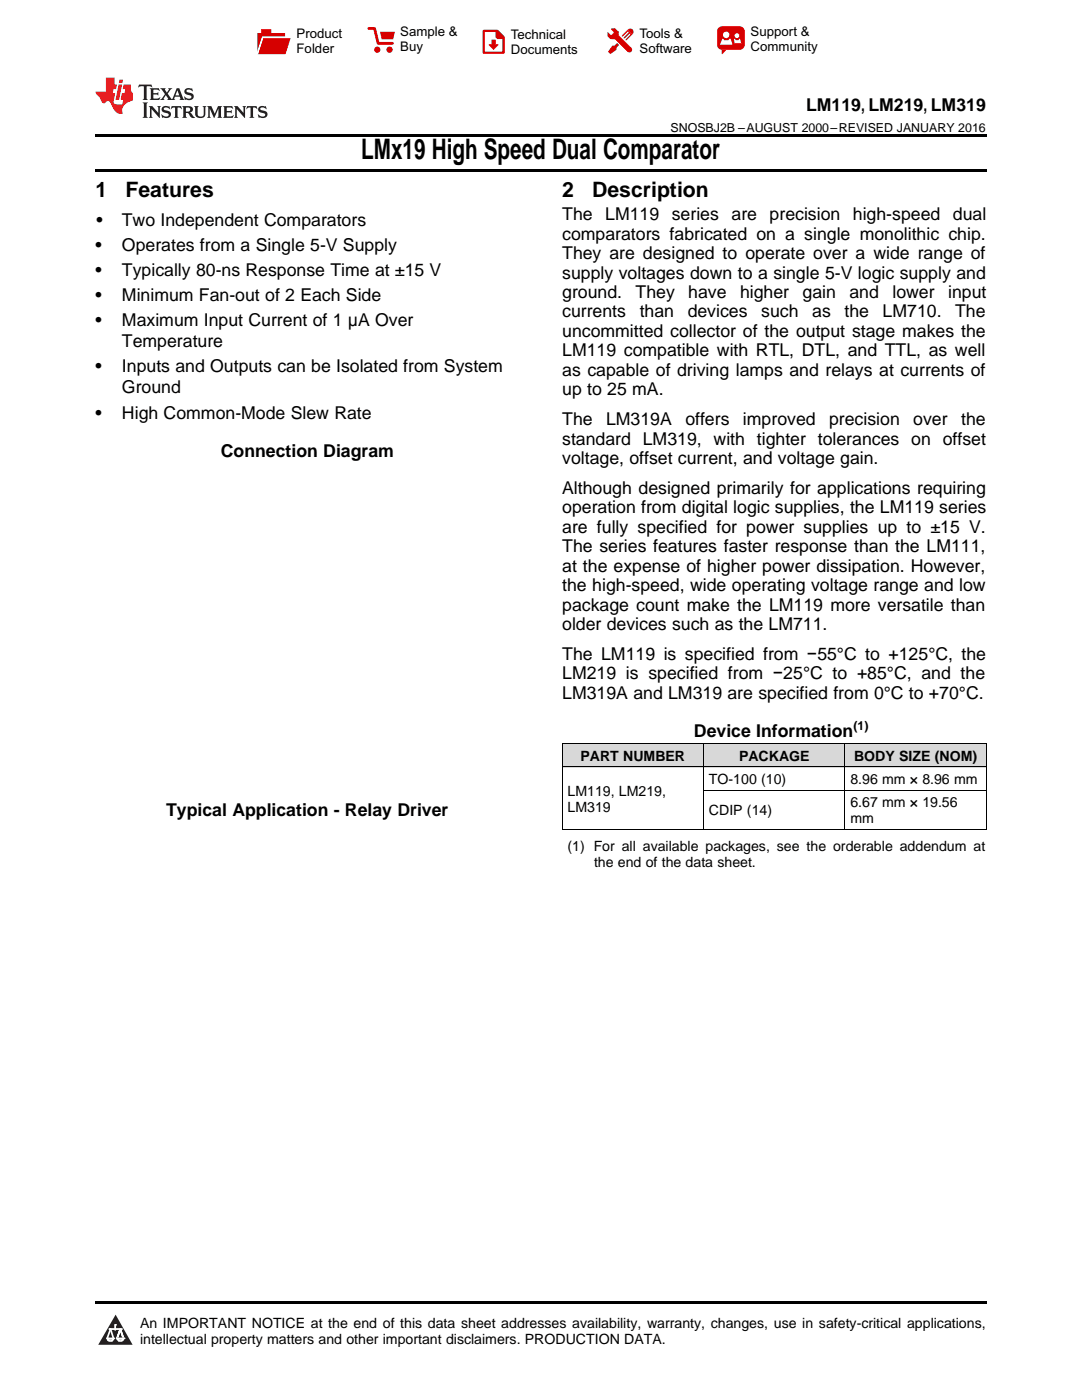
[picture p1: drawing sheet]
<svg xmlns="http://www.w3.org/2000/svg" width="216mm" height="279mm" viewBox="0 0 216 279" stroke-linecap="round" stroke-linejoin="round" font-family="sans-serif">
<defs><g id="words">
<text font-size="5.6" x="72.1" y="31.8">LMx19 High Speed Dual Comparator</text>
<g font-size="4.2">
<text x="19" y="39.3">1</text>
<text x="25" y="39.3">Features</text>
<text x="112.2" y="39.3">2</text>
<text x="118.2" y="39.3">Description</text>
</g>
<g font-size="3.5">
<text x="160.8" y="22.2">LM119, LM219, LM319</text>
<text x="19.2" y="45">•</text>
<text x="24.3" y="45">Two Independent Comparators</text>
<text x="112.2" y="44">The</text>
<text x="112.2" y="47.8">comparators fabricated on a single monolithic chip.</text>
<text x="120.8" y="44">LM119</text>
<text x="134.1" y="44">series</text>
<text x="146" y="44">are</text>
<text x="153.6" y="44">precision</text>
<text x="170.2" y="44">high-speed</text>
<text x="190.1" y="44">dual</text>
<text x="19" y="50">•</text>
<text x="24.3" y="50">Operates from a Single 5-V Supply</text>
<text x="112.2" y="51.7">They are designed to operate over a wide range of</text>
<text x="19" y="55">•</text>
<text x="24.3" y="55">Typically 80-ns Response Time at ±15 V</text>
<text x="112.2" y="55.6">supply voltages down to a single 5-V logic supply and</text>
<text x="112.2" y="59.5">ground.</text>
<text x="126.8" y="59.5">They</text>
<text x="137.3" y="59.5">have</text>
<text x="147.7" y="59.5">higher</text>
<text x="160.2" y="59.5">gain</text>
<text x="169.5" y="59.5">and</text>
<text x="178.1" y="59.5">lower</text>
<text x="189.2" y="59.5">input</text>
<text x="19" y="60">•</text>
<text x="19" y="65.1">•</text>
<text x="24.3" y="60">Minimum Fan-out of 2 Each Side</text>
<text x="24.3" y="65.1">Maximum Input Current of 1 μA Over</text>
<text x="112.2" y="63.4">currents</text>
<text x="127.6" y="63.4">than</text>
<text x="137.2" y="63.4">devices</text>
<text x="151.9" y="63.4">such</text>
<text x="162.1" y="63.4">as</text>
<text x="168.5" y="63.4">the</text>
<text x="176.1" y="63.4">LM710.</text>
<text x="190.6" y="63.4">The</text>
<text x="24.3" y="69.3">Temperature</text>
<text x="112.2" y="67.2">uncommitted collector of the output stage makes the</text>
<text x="112.2" y="71.1">LM119 compatible with RTL, DTL, and TTL, as well</text>
<text x="19" y="74.3">•</text>
<text x="24.3" y="74.3">Inputs and Outputs can be Isolated from System</text>
<text x="112.2" y="75">as capable of driving lamps and relays at currents of</text>
<text x="19" y="83.5">•</text>
<text x="24.3" y="78.5">Ground</text>
<text x="24.3" y="83.5">High Common-Mode Slew Rate</text>
<text x="112.2" y="78.9">up to 25 mA.</text>
<text x="112.2" y="84.8">The</text>
<text x="112.2" y="88.7">standard LM319, with tighter tolerances on offset</text>
<text x="120.9" y="84.8">LM319A</text>
<text x="136.8" y="84.8">offers</text>
<text x="148.3" y="84.8">improved</text>
<text x="165.4" y="84.8">precision</text>
<text x="182.2" y="84.8">over</text>
<text x="191.8" y="84.8">the</text>
<text x="44.1" y="91.3">Connection Diagram</text>
<text x="112.2" y="92.6">voltage, offset current, and voltage gain.</text>
<text x="112.2" y="98.6">Although designed primarily for applications requiring</text>
<text x="112.2" y="102.4">operation from digital logic supplies, the LM119 series</text>
<text x="112.2" y="106.3">are fully specified for power supplies up to ±15 V.</text>
<text x="112.2" y="110.2">The series features faster response than the LM111,</text>
<text x="112.2" y="114.1">at the expense of higher power dissipation. However,</text>
<text x="112.2" y="118">the high-speed, wide operating voltage range and low</text>
<text x="112.2" y="121.8">package count make the LM119 more versatile than</text>
<text x="112.2" y="125.7">older devices such as the LM711.</text>
<text x="112.2" y="131.7">The LM119 is specified from −55°C to +125°C, the</text>
<text x="112.2" y="135.6">LM219 is specified from −25°C to +85°C, and the</text>
<text x="112.2" y="139.5">LM319A and LM319 are specified from 0°C to +70°C.</text>
<text x="138.5" y="147.2">Device Information</text>
<text x="33.2" y="162.8">Typical Application - Relay Driver</text>
</g>
<g font-size="2.8">
<text x="115.8" y="151.8">PART NUMBER</text>
<text x="147.5" y="151.8">PACKAGE</text>
<text x="170.4" y="151.8">BODY SIZE (NOM)</text>
<text x="113.2" y="158.8">LM119, LM219,</text>
<text x="113.2" y="162">LM319</text>
<text x="141.5" y="156.5">TO-100 (10)</text>
<text x="169.7" y="156.5">8.96 mm × 8.96 mm</text>
<text x="169.7" y="161.1">6.67 mm × 19.56</text>
<text x="141.5" y="162.7">CDIP (14)</text>
<text x="169.7" y="164.3">mm</text>
<text x="113.2" y="169.8">(1) For all available packages, see the orderable addendum at</text>
<text x="118.5" y="173">the end of the data sheet.</text>
<text x="27.9" y="265">An IMPORTANT NOTICE at the end of this data sheet addresses availability, warranty, changes, use in safety-critical applications,</text>
<text x="27.9" y="268.2">intellectual property matters and other important disclaimers. PRODUCTION DATA.</text>
</g>
<g font-size="2.6">
<text x="59.2" y="7.6">Product</text>
<text x="59.2" y="10.6">Folder</text>
<text x="79.9" y="7.3">Sample &amp;</text>
<text x="79.9" y="10.2">Buy</text>
<text x="101.9" y="7.8">Technical</text>
<text x="101.9" y="10.8">Documents</text>
<text x="127.6" y="7.6">Tools &amp;</text>
<text x="127.6" y="10.6">Software</text>
<text x="149.8" y="7.2">Support &amp;</text>
<text x="149.8" y="10.2">Community</text>
</g>
<g font-size="2.5">
<text x="133.8" y="26.3">SNOSBJ2B –AUGUST 2000–REVISED JANUARY 2016</text>
<text x="170.3" y="145.8">(1)</text>
</g>
</g></defs>
<g fill="#d8d8d8">
<path d="M112.2 148.4h28.2v4.7h-28.2z"/>
<path d="M140.4 148.4h28.2v4.7h-28.2z"/>
<path d="M168.6 148.4h28.2v4.7h-28.2z"/>
</g>
<path d="M23.1 262.4l3.4 6h-6.9z" fill="#231f20"/>
<path d="M21.4 267.1h1.2l-.3 .5h-.3a.55 .55 0 0 1-.6-.5z" fill-rule="evenodd" fill="#fff"/>
<path d="M21.4 267.1h1.2l-.3 .5h-.3a.55 .55 0 0 1-.6-.5z" fill="none" stroke="#231f20" stroke-width=".34"/>
<path d="M21.4 267.1l1.2 .1-.3 .4h-.5z" fill="none" stroke="#fff" stroke-width=".34"/>
<path d="M23 265.3h.1" fill="none" stroke="#fff" stroke-width=".34"/>
<path d="M23 264.4v.9z" fill="#fff"/>
<path d="M23 264.4v.9z" fill="none" stroke="#fff" stroke-width=".34"/>
<circle cx="23" cy="264.4" r=".17" fill="#fff"/>
<path d="M21.9 265.2h.1" fill="none" stroke="#fff" stroke-width=".34"/>
<path d="M21.9 265.2h2.3z" fill="#fff"/>
<path d="M21.9 265.2h2.3z" fill="none" stroke="#fff" stroke-width=".34"/>
<circle cx="24.2" cy="265.2" r=".17" fill="#fff"/>
<path d="M23.3 267.1h.1" fill="none" stroke="#fff" stroke-width=".34"/>
<path d="M24 265.2l-.7 1.9z" fill="#fff"/>
<path d="M24 265.2l-.7 1.9z" fill="none" stroke="#fff" stroke-width=".34"/>
<path d="M24 265.2l.7 1.9z" fill="#fff"/>
<path d="M24 265.2l.7 1.9z" fill="none" stroke="#fff" stroke-width=".34"/>
<path d="M24.6 267.1h.1" fill="none" stroke="#fff" stroke-width=".34"/>
<circle cx="21.4" cy="267.1" r=".17" fill="#fff"/>
<path d="M22.1 265.2l-.7 1.9z" fill="#fff"/>
<path d="M22.1 265.2l-.7 1.9z" fill="none" stroke="#fff" stroke-width=".34"/>
<path d="M22.1 265.2l.5 1.9z" fill="#fff"/>
<path d="M22.1 265.2l.5 1.9z" fill="none" stroke="#fff" stroke-width=".34"/>
<circle cx="22.6" cy="267.1" r=".17" fill="#fff"/>
<path d="M23.4 267.1h1.3a.65 .65 0 0 1-.7 .5 .65 .65 0 0 1-.6-.5z" fill-rule="evenodd" fill="#fff"/>
<path d="M23.4 267.1h1.3a.65 .65 0 0 1-.7 .5 .65 .65 0 0 1-.6-.5z" fill="none" stroke="#231f20" stroke-width=".34"/>
<path d="M23.4 267.1h1.3l-.4 .5h-.6z" fill="none" stroke="#fff" stroke-width=".34"/>
<path d="M23.3 267.1h.1" fill="none" stroke="#fff" stroke-width=".34"/>
<circle cx="24.7" cy="267.1" r=".17" fill="#fff"/>
<path d="M19 33.8h177.8v.5h-177.8zM19 26.8h177.8v.6h-177.8zM19 259.7h177.8v.5h-177.8z" fill="#000"/>
<path d="M112.2 153.1h84.6M112.2 148.4h84.6M112.2 148.4v17.2M140.4 148.4v17.2M140.4 157.7h56.4M168.6 148.4v17.2M196.8 148.4v17.2M112.2 165.5h84.6" fill="none" stroke="#000" stroke-width=".2"/>
<path d="M27.7 16.9l-.1 .6 .6-.3h.5v.2v2.2l-.2 .4h1l-.2-.4v-2.2v-.2h.5l.6 .3-.2-.6zM29.9 17.6l.2 .4v1.6l-.2 .4h1.9l.1-.6a1.09 1.09 0 0 1-1.3 .1v-.6h.6l.4 .2v-.7l-.2 .2h-.8v-.6l.2-.1a1.01 1.01 0 0 1 1 .3l-.1-.6zM32 17.6l.9 1.2-1 1.2h.9l-.2-.3 .5-.7 .5 .7-.3 .3h1.7l-.2-.3 .1-.4h1l.1 .4-.2 .3h1l-.3-.4-.7-2h-.5l-1 2.2-.8-1.1 .9-1.1h-.9l.2 .2-.4 .7-.4-.7 .2-.2zM35.4 18l.4 1h-.8zM37 17.7a.66 .66 0 0 0-.2 .8 .66 .66 0 0 0 .6 .4l.7 .2 .1 .2a.8 .8 0 0 1-.7 .4 .8 .8 0 0 1-.7-.5l.1 .8 .2-.2a.94 .94 0 0 0 1.1 .1 .94 .94 0 0 0 .4-.9 1.48 1.48 0 0 0-1.3-.6v-.4a1.1 1.1 0 0 1 1.2 .2l-.2-.6-.2 .1-.5-.1zM28.5 20.4l.2 .4v2.3l-.2 .4h1l-.2-.4v-2.3l.2-.4zM29.7 21.2l.2 .4v1.5l-.2 .4h.8l-.3-.4 .1-1.3 1.6 1.8v-2l.2-.4h-.7l.2 .2v1.1l-1.2-1.3zM32.5 21.3a.66 .66 0 0 0-.2 .8 .66 .66 0 0 0 .6 .4l.6 .2 .2 .2a.8 .8 0 0 1-.8 .4 .8 .8 0 0 1-.7-.5l.2 .7 .2-.1a.94 .94 0 0 0 1 .1 .94 .94 0 0 0 .5-1 1.47 1.47 0 0 0-1.3-.6l-.1-.3a1.1 1.1 0 0 1 1.3 .2l-.2-.6-.2 .1-.5-.2zM34.3 21.2l-.2 .6a.64 .64 0 0 1 .8-.3v1.6l-.2 .4h1l-.3-.4 .1-1.6a.66 .66 0 0 1 .8 .3l-.2-.6zM36.3 21.2l.3 .4v1.5l-.3 .4h1l-.2-.2v-.7h.5l.1 .1a.8 .8 0 0 0 1.2 .7l-1-1a.62 .62 0 0 0 .6-.5 .62 .62 0 0 0-.6-.7zM37.1 21.5h.1a.48 .48 0 0 1 .6 0 .48 .48 0 0 1 .1 .6l-.2 .1-.6 .1zM38.7 21.2l.2 .2a2.29 2.29 0 0 0 .4 2 1.05 1.05 0 0 0 1.7-.7v-1.3l.2-.2h-.8l.2 .4v1.1a.61 .61 0 0 1-.6 .6 .61 .61 0 0 1-.6-.6v-1.1l.3-.4zM41.3 21.2l.3 .4v1.5l-.3 .4h.8l-.2-.4v-1.4l.8 1.9 .9-1.9v1.4l-.2 .4h.9l-.2-.4v-1.5l.2-.4h-.8l-.7 1.5-.6-1.5zM44.5 21.2l.2 .4v1.5l-.2 .4h1.9l.2-.6a1.1 1.1 0 0 1-1.4 .2v-.7h.6l.4 .2v-.6l-.2 .1-.8 .1v-.6l.2-.1a1.02 1.02 0 0 1 1.1 .2l-.2-.5zM46.7 21.2l.2 .4v1.5l-.2 .4h.8l-.3-.4 .1-1.3 1.6 1.8v-2l.2-.4h-.7l.2 .2v1.1l-1.2-1.3zM49.3 21.2l-.1 .6a.64 .64 0 0 1 .8-.3v1.6l-.3 .4h1l-.2-.4v-1.6a.66 .66 0 0 1 .8 .3l-.1-.6zM51.7 21.3a.66 .66 0 0 0-.2 .7 .66 .66 0 0 0 .7 .5l.6 .2 .1 .2a.8 .8 0 0 1-.7 .4 .8 .8 0 0 1-.7-.5l.1 .7 .2-.1a.94 .94 0 0 0 1.1 .1 .94 .94 0 0 0 .4-1 1.48 1.48 0 0 0-1.2-.6l-.1-.3a1.1 1.1 0 0 1 1.2 .2l-.2-.6-.1 .1-.6-.2z" fill="#231f20"/>
<path d="M21.1 15.5v2.8h-2v.4l.9 .9a.96 .96 0 0 0 1 1 .59 .59 0 0 1 .5-.4 .59 .59 0 0 1 .5 .3l.4 .8a1.61 1.61 0 0 0 2.1 1.3 1.63 1.63 0 0 1 1.1-2.2l.9-.3v-1.5a1.6 1.6 0 0 1-.4-1.7h-1.4l-.2 .9h.5l-.2 .8h-.5l-.2 1v.3h.5l-.2 .9h-.7a.74 .74 0 0 1-1-.6l.3-1.6h-.5l.2-.8h.5l.1-.9h-.4v-1.4zM23.7 16.9l-.7 3h.8l.6-3zM23.8 15.9l-.1 .7h.7l.2-.7z" fill="#ee1d23"/>
<g fill="#d60000">
<path d="M52.1 5.8h2v.8h2.8v4.2h-5.5v-4.2h.7z" fill-rule="evenodd"/>
<path d="M52.4 7.5h5.6l-1 3.3h-5.6z" fill-rule="evenodd"/>
</g>
<path d="M52.4 7.4h5.7l-.1 .1h-5.5l-1.1 3.3z" fill-rule="evenodd" fill="#fff"/>
<path d="M52.4 7.4h5.7l-.1 .1h-5.5l-1.1 3.3z" fill="none" stroke="#fff" stroke-width=".2"/>
<path d="M73.6 5.7h1.1l.7 2.9h2.9" fill="none" stroke="#d60000" stroke-width=".55"/>
<g fill="#d60000">
<path d="M75.8 6.3h3l-.4 1.6h-2.2z" fill-rule="evenodd"/>
<circle cx="75.3" cy="9.9" r=".62"/>
<circle cx="77.7" cy="9.9" r=".62"/>
</g>
<path d="M96.5 6.2h2.7l1.3 1.2v3.1h-4z" fill="none" stroke="#d60000" stroke-width=".44"/>
<g fill="#d60000">
<path d="M98.1 7.9h.8v1h.5l-.9 1.1-1-1v-.1h.6z" fill-rule="evenodd"/>
<path d="M98.9 6.2h.3l1.3 1.2v.4h-1.3l-.3-.4z" fill-rule="evenodd"/>
<path d="M121.9 5.7h.8l.7 .6 .1 .7 2.5 2.5-.8 .8-2.3-2.3-1.1-.2-.6-.6v-.8l.7 .6 .5-.4v-.2l-.5-.5z" fill-rule="evenodd"/>
<path d="M122.2 9.1h.4l.5-.5 .4 .4-.5 .5v.4l-1.2 .9-.5-.5z" fill-rule="evenodd"/>
<path d="M125.3 5.9a.67 .67 0 0 1 .9 0 .67 .67 0 0 1 0 .9z" fill-rule="evenodd"/>
<path d="M125.3 5.9l.9 .9-1.2 1.2h-.2v-.2l1-.9v-.2h-.2l-.9 1h-.2v-.2l.9-1 .1-.2h-.3l-.9 1h-.2v-.2z" fill-rule="evenodd"/>
<circle cx="125.6" cy="9.9" r=".54"/>
</g>
<path d="M123.3 6.3v.7" fill="none" stroke="#d60000" stroke-width=".2"/>
<g fill="#d60000">
<path d="M143.4 5.5l.6-.2h3.6a.95 .95 0 0 1 1 .9v2.8a.95 .95 0 0 1-1 .9h-3.6a.95 .95 0 0 1-.9-.9v-2.8z" fill-rule="evenodd"/>
<path d="M144 9.9h.9l-.7 .9h-.2z" fill-rule="evenodd"/>
</g>
<g fill="#fff">
<path d="M146.6 8.6h1.3z"/>
<path d="M144.1 7.8h.3l.1 .2h.8l.2-.2h.3l.4 1.1h-2.5z" fill-rule="evenodd"/>
<path d="M146.4 7.8h.3l.1 .2h.5l.2-.2h.2l.2 .8h-1.3z" fill-rule="evenodd"/>
<circle cx="144.9" cy="6.9" r=".65"/>
<circle cx="147" cy="7.1" r=".48"/>
</g>
<use href="#words"/>
</svg>
